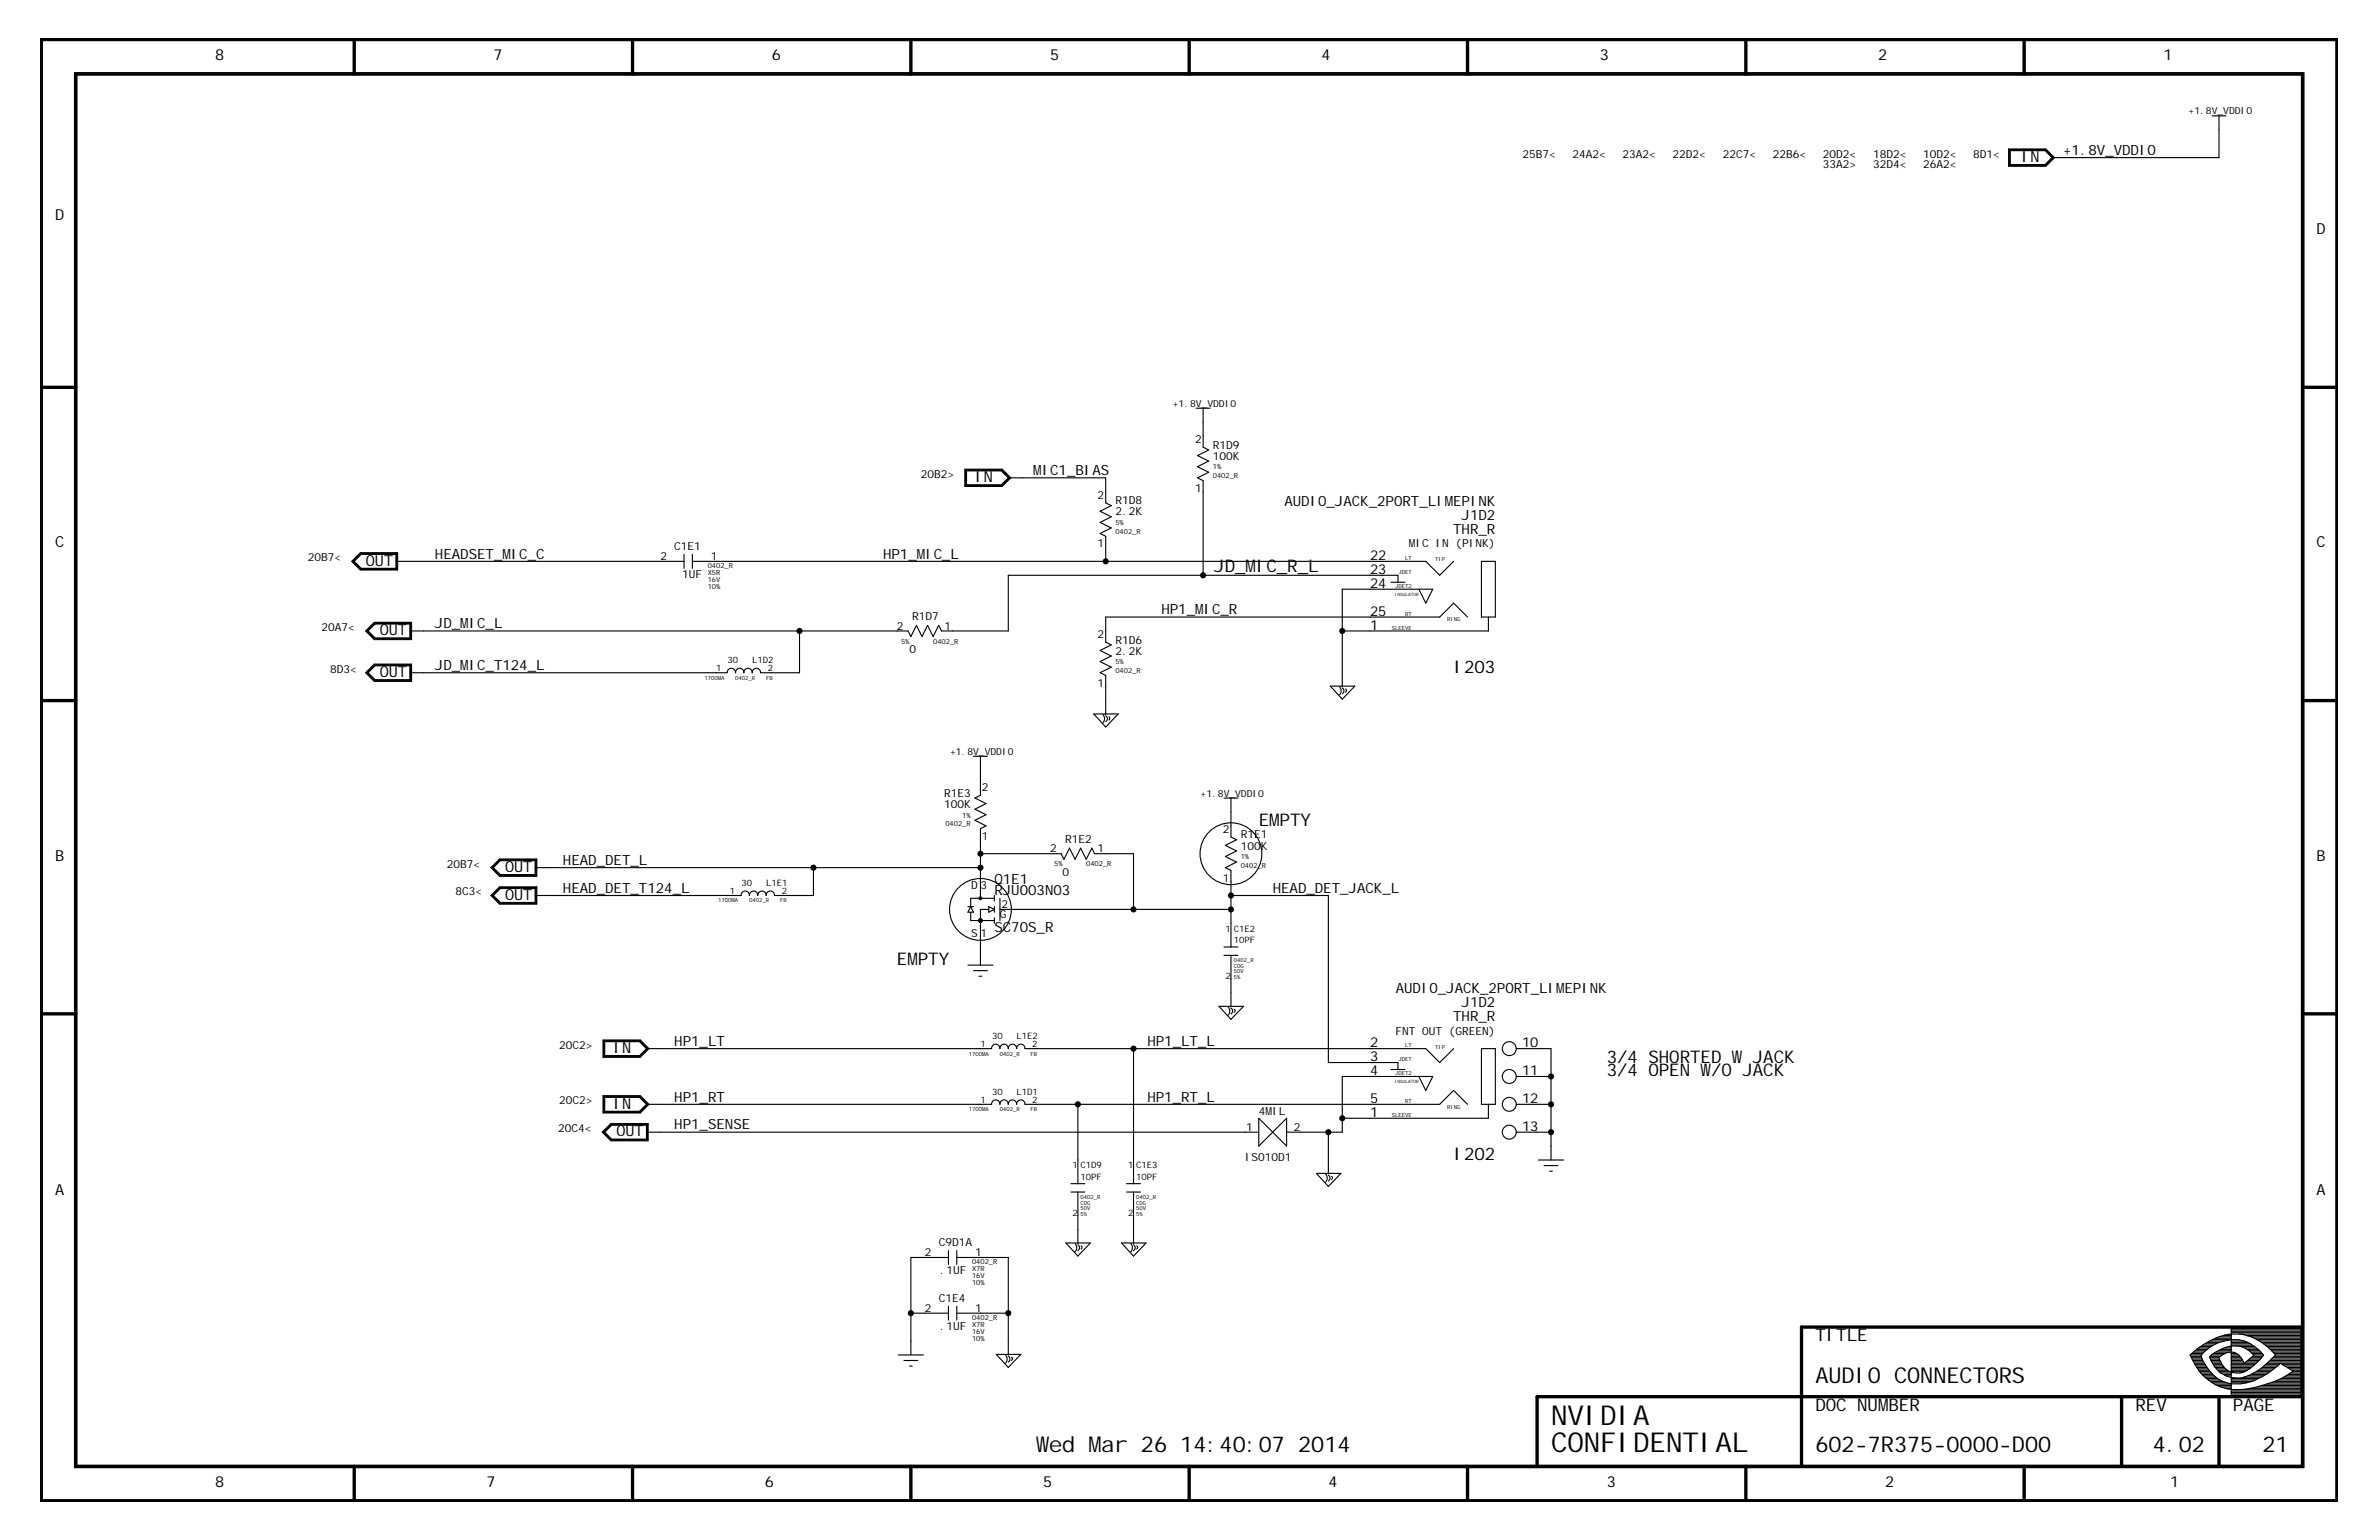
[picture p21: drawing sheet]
<svg xmlns="http://www.w3.org/2000/svg" width="432mm" height="279mm" viewBox="0 0 432 279" stroke-linecap="round" stroke-linejoin="round" font-family="sans-serif">
<defs><g id="words">
<g font-size="5">
<text x="281.5" y="263.5">CONFIDENTIAL</text>
<text x="281.5" y="258.5">NVIDIA</text>
</g>
<g font-size="4">
<text x="329.5" y="250.9">AUDIO CONNECTORS</text>
<text x="188.1" y="263.5">W</text>
<text x="190.4" y="263.5">ed M</text>
<text x="200" y="263.5">ar 26 14:40:07 2014</text>
<text x="329.5" y="263.5">602-7R375-0000-D00</text>
<text x="390.7" y="263.5">4.02</text>
<text x="410.6" y="263.5">21</text>
</g>
<g font-size="3.2">
<text x="220.4" y="103.9">JD_M</text>
<text x="228" y="103.9">IC_R_L</text>
<text x="263.8" y="122.1">I203</text>
<text x="228.5" y="149.8">EM</text>
<text x="232.3" y="149.8">PTY</text>
<text x="162.8" y="175.1">EM</text>
<text x="166.6" y="175.1">PTY</text>
<text x="291.6" y="192.8">3/4 SHORTED WJACK</text>
<text x="291.6" y="195.3">3/4 OPEN W</text>
<text x="310.6" y="195.3">/O JACK</text>
<text x="263.8" y="210.5">I202</text>
<text x="329.5" y="243.3">TITLE</text>
<text x="329.5" y="255.9">DOC NUM</text>
<text x="342.8" y="255.9">BER</text>
<text x="387.6" y="255.9">REV</text>
<text x="405.3" y="255.9">PAGE</text>
</g>
<g font-size="2.8">
<text x="39" y="10.9">8</text>
<text x="89.6" y="10.9">7</text>
<text x="140.1" y="10.9">6</text>
<text x="190.6" y="10.9">5</text>
<text x="239.8" y="10.9">4</text>
<text x="290.4" y="10.9">3</text>
<text x="340.9" y="10.9">2</text>
<text x="392.7" y="10.9">1</text>
<text x="366.9" y="29.4">IN</text>
<text x="10" y="40">D</text>
<text x="420.4" y="42.5">D</text>
<text x="176.9" y="87.4">IN</text>
<text x="10" y="99.3">C</text>
<text x="420.4" y="99.3">C</text>
<text x="66.4" y="102.6">OUT</text>
<text x="68.9" y="115.2">OUT</text>
<text x="68.9" y="122.8">OUT</text>
<text x="10" y="156.2">B</text>
<text x="91.7" y="158.2">OUT</text>
<text x="420.4" y="156.2">B</text>
<text x="91.7" y="163.2">OUT</text>
<text x="111.3" y="191">IN</text>
<text x="111.3" y="201.1">IN</text>
<text x="111.9" y="206.2">OUT</text>
<text x="10" y="216.8">A</text>
<text x="420.4" y="216.8">A</text>
<text x="39" y="269.8">8</text>
<text x="88.3" y="269.8">7</text>
<text x="138.8" y="269.8">6</text>
<text x="189.3" y="269.8">5</text>
<text x="241.1" y="269.8">4</text>
<text x="291.6" y="269.8">3</text>
<text x="342.1" y="269.8">2</text>
<text x="393.9" y="269.8">1</text>
</g>
<g font-size="2.6">
<text x="374.5" y="28.1">+1.8V_VDDIO</text>
<text x="187.6" y="86.2">M</text>
<text x="189.1" y="86.2">IC1_BIAS</text>
<text x="233.1" y="91.7">AUDIO_JACK_2PORT_LIM</text>
<text x="263.8" y="91.7">EPINK</text>
<text x="265.3" y="94.3">J1D2</text>
<text x="78.9" y="101.3">HEADSET_M</text>
<text x="92.7" y="101.3">IC_C</text>
<text x="160.3" y="101.3">HP1_M</text>
<text x="167.9" y="101.3">IC_L</text>
<text x="263.8" y="96.8">THR_R</text>
<text x="78.9" y="114">JD_M</text>
<text x="85.1" y="114">IC_L</text>
<text x="210.8" y="111.4">HP1_M</text>
<text x="218.5" y="111.4">IC_R</text>
<text x="78.9" y="121.5">JD_M</text>
<text x="85.1" y="121.5">IC_T124_L</text>
<text x="102.2" y="162">HEAD_DET_T124_L</text>
<text x="102.2" y="156.9">HEAD_DET_L</text>
<text x="180.5" y="160.4">Q1E1</text>
<text x="231" y="162">HEAD_DET_JACK_L</text>
<text x="180.5" y="162.5">RJU003N03</text>
<text x="180.5" y="169">SC70S_R</text>
<text x="253.3" y="180.1">AUDIO_JACK_2PORT_LIM</text>
<text x="263.8" y="185.2">THR_R</text>
<text x="265.3" y="182.7">J1D2</text>
<text x="284" y="180.1">EPINK</text>
<text x="122.4" y="189.7">HP1_LT</text>
<text x="208.3" y="189.7">HP1_LT_L</text>
<text x="122.4" y="199.9">HP1_RT</text>
<text x="208.3" y="199.9">HP1_RT_L</text>
<text x="122.4" y="204.9">HP1_SENSE</text>
</g>
<g font-size="2.5">
<text x="248.7" y="101.6">22</text>
<text x="248.7" y="104.1">23</text>
<text x="248.7" y="106.6">24</text>
<text x="248.7" y="111.7">25</text>
<text x="248.7" y="114.2">1</text>
<text x="248.7" y="190">2</text>
<text x="276.3" y="190">10</text>
<text x="248.7" y="192.5">3</text>
<text x="248.7" y="195.1">4</text>
<text x="276.3" y="195.1">11</text>
<text x="248.7" y="200.1">5</text>
<text x="248.7" y="202.6">1</text>
<text x="276.3" y="200.1">12</text>
<text x="276.3" y="205.2">13</text>
</g>
<g font-size="2">
<text x="276.3" y="28.6">25B7&lt;</text>
<text x="285.4" y="28.6">24A2&lt;</text>
<text x="294.5" y="28.6">23A2&lt;</text>
<text x="303.6" y="28.6">22D2&lt;</text>
<text x="312.7" y="28.6">22C7&lt;</text>
<text x="321.8" y="28.6">22B6&lt;</text>
<text x="330.9" y="28.6">20D2&lt;</text>
<text x="340" y="28.6">18D2&lt;</text>
<text x="349.1" y="28.6">10D2&lt;</text>
<text x="358.2" y="28.6">8D1&lt;</text>
<text x="330.9" y="30.4">33A2&gt;</text>
<text x="340" y="30.4">32D4&lt;</text>
<text x="349.1" y="30.4">26A2&lt;</text>
<text x="216.9" y="80.4">2</text>
<text x="220.1" y="83.4">100K</text>
<text x="220.1" y="81.4">R1D9</text>
<text x="167.1" y="86.7">20B2&gt;</text>
<text x="216.9" y="89.2">1</text>
<text x="199.2" y="90.5">2</text>
<text x="202.5" y="93.5">2.2K</text>
<text x="202.5" y="91.5">R1D8</text>
<text x="55.9" y="101.8">20B7&lt;</text>
<text x="119.9" y="101.6">2</text>
<text x="122.4" y="99.8">C1E1</text>
<text x="129" y="101.6">1</text>
<text x="199.2" y="99.3">1</text>
<text x="255.7" y="99.3">M</text>
<text x="256.9" y="99.3">IC IN (PINK)</text>
<text x="123.8" y="104.9">1UF</text>
<text x="165.5" y="112.5">R1D7</text>
<text x="58.4" y="114.5">20A7&lt;</text>
<text x="162.8" y="114.2">2</text>
<text x="165.1" y="118.5">0</text>
<text x="171.4" y="114.2">1</text>
<text x="199.2" y="115.7">2</text>
<text x="202.5" y="118.8">2.2K</text>
<text x="202.5" y="116.7">R1D6</text>
<text x="59.9" y="122.1">8D3&lt;</text>
<text x="199.2" y="124.6">1</text>
<text x="178.2" y="143.5">2</text>
<text x="171.4" y="146.6">100K</text>
<text x="171.4" y="144.5">R1E3</text>
<text x="178.2" y="152.4">1</text>
<text x="190.6" y="154.6">2</text>
<text x="193.3" y="152.9">R1E2</text>
<text x="199.2" y="154.6">1</text>
<text x="222" y="151.1">2</text>
<text x="225.2" y="152.1">R1E1</text>
<text x="225.2" y="154.1">100K</text>
<text x="81.1" y="157.4">20B7&lt;</text>
<text x="176.2" y="161.2">D</text>
<text x="178" y="161.2">3</text>
<text x="192.9" y="158.9">0</text>
<text x="222" y="159.9">1</text>
<text x="82.7" y="162.5">8C3&lt;</text>
<text x="181.5" y="166.5">G</text>
<text x="181.8" y="164.7">2</text>
<text x="176.2" y="170">S</text>
<text x="178" y="170">1</text>
<text x="101.5" y="190.3">20C2&gt;</text>
<text x="253.3" y="187.7">FNT OUT (GREEN)</text>
<text x="101.5" y="200.4">20C2&gt;</text>
<text x="228.5" y="202.4">4M</text>
<text x="230.9" y="202.4">IL</text>
<text x="101.3" y="205.4">20C4&lt;</text>
<text x="226.2" y="205.2">1</text>
<text x="234.8" y="205.2">2</text>
<text x="225.9" y="210.7">ISO10D1</text>
<text x="167.9" y="227.9">2</text>
<text x="170.4" y="226.1">C9D1A</text>
<text x="177" y="227.9">1</text>
<text x="170.6" y="231.2">.1UF</text>
<text x="167.9" y="238">2</text>
<text x="170.4" y="236.2">C1E4</text>
<text x="177" y="238">1</text>
<text x="170.6" y="241.3">.1UF</text>
</g>
<g font-size="1.7">
<text x="397.2" y="20.8">+1.8V_VDDIO</text>
<text x="212.9" y="73.8">+1.8V_VDDIO</text>
<text x="172.4" y="137">+1.8V_VDDIO</text>
<text x="217.9" y="144.5">+1.8V_VDDIO</text>
</g>
<g font-size="1.6">
<text x="130" y="121.8">1</text>
<text x="132.1" y="120.3">30</text>
<text x="136.5" y="120.3">L1D2</text>
<text x="139.4" y="121.8">2</text>
<text x="134.6" y="160.7">30</text>
<text x="139.1" y="160.7">L1E1</text>
<text x="132.5" y="162.2">1</text>
<text x="141.9" y="162.2">2</text>
<text x="222.5" y="169">1</text>
<text x="223.9" y="171.1">10PF</text>
<text x="223.9" y="169">C1E2</text>
<text x="222.5" y="177.6">2</text>
<text x="178" y="190">1</text>
<text x="180.1" y="188.5">30</text>
<text x="184.5" y="188.5">L1E2</text>
<text x="187.3" y="190">2</text>
<text x="178" y="200.1">1</text>
<text x="180.1" y="198.6">30</text>
<text x="184.5" y="198.6">L1D1</text>
<text x="187.3" y="200.1">2</text>
<text x="194.7" y="212">1</text>
<text x="196.1" y="214">10PF</text>
<text x="196.1" y="212">C1D9</text>
<text x="204.8" y="212">1</text>
<text x="206.2" y="214">10PF</text>
<text x="206.2" y="212">C1E3</text>
<text x="194.7" y="220.6">2</text>
<text x="204.8" y="220.6">2</text>
</g>
<g font-size="1.3">
<text x="220.1" y="86.7">0402_R</text>
<text x="220.1" y="85.2">1%</text>
<text x="202.5" y="95.3">5%</text>
<text x="202.5" y="96.8">0402_R</text>
<text x="128.4" y="105.6">16V</text>
<text x="128.4" y="104.4">X5R</text>
<text x="128.4" y="106.9">10%</text>
<text x="128.4" y="103.1">0402_R</text>
<text x="163.5" y="116.7">5%</text>
<text x="169.4" y="116.7">0402_R</text>
<text x="202.5" y="122.1">0402_R</text>
<text x="202.5" y="120.5">5%</text>
<text x="171.6" y="149.8">0402_R</text>
<text x="174.7" y="148.3">1%</text>
<text x="225.2" y="155.9">1%</text>
<text x="191.3" y="157.2">5%</text>
<text x="197.2" y="157.2">0402_R</text>
<text x="225.2" y="157.4">0402_R</text>
<text x="176.4" y="229.4">0402_R</text>
<text x="176.4" y="230.7">X7R</text>
<text x="176.4" y="233.2">10%</text>
<text x="176.4" y="231.9">16V</text>
<text x="176.4" y="239.5">0402_R</text>
<text x="176.4" y="240.8">X7R</text>
<text x="176.4" y="242">16V</text>
<text x="176.4" y="243.3">10%</text>
</g>
<g font-size="1">
<text x="255" y="101.6">LT</text>
<text x="260.5" y="101.8">TIP</text>
<text x="253.2" y="106.6">JDET2</text>
<text x="253.8" y="104.1">JDET</text>
<text x="255" y="111.7">RT</text>
<text x="262.7" y="112.7">RING</text>
<text x="252.6" y="114.2">SLEEVE</text>
<text x="127.9" y="123.3">1700M</text>
<text x="130.9" y="123.3">A</text>
<text x="133.5" y="123.3">0402_R</text>
<text x="139.1" y="123.3">FB</text>
<text x="130.4" y="163.7">1700M</text>
<text x="133.4" y="163.7">A</text>
<text x="136" y="163.7">0402_R</text>
<text x="141.6" y="163.7">FB</text>
<text x="223.9" y="175.6">C0G</text>
<text x="223.9" y="176.6">50V</text>
<text x="223.9" y="177.6">5%</text>
<text x="223.9" y="174.6">0402_R</text>
<text x="175.8" y="191.5">1700M</text>
<text x="178.9" y="191.5">A</text>
<text x="181.4" y="191.5">0402_R</text>
<text x="187" y="191.5">FB</text>
<text x="255" y="190">LT</text>
<text x="260.5" y="190.3">TIP</text>
<text x="253.2" y="195.1">JDET2</text>
<text x="253.8" y="192.5">JDET</text>
<text x="175.8" y="201.6">1700M</text>
<text x="178.9" y="201.6">A</text>
<text x="181.4" y="201.6">0402_R</text>
<text x="187" y="201.6">FB</text>
<text x="252.6" y="202.6">SLEEVE</text>
<text x="255" y="200.1">RT</text>
<text x="262.7" y="201.1">RING</text>
<text x="196.1" y="217.5">0402_R</text>
<text x="196.1" y="220.6">5%</text>
<text x="196.1" y="218.5">C0G</text>
<text x="196.1" y="219.6">50V</text>
<text x="206.2" y="217.5">0402_R</text>
<text x="206.2" y="218.5">C0G</text>
<text x="206.2" y="219.6">50V</text>
<text x="206.2" y="220.6">5%</text>
</g>
<g font-size=".8">
<text x="253.2" y="108.2">INSULATOR</text>
<text x="253.2" y="196.6">INSULATOR</text>
</g>
</g></defs>
<g fill="none" stroke="#000" stroke-width=".2">
<path d="M7.7 7.4h416.3zM7.7 7.4v264.7zM13.5 13.2h404.7zM13.5 13.2v253.1zM418.2 13.2v253.1zM424 7.4v264.7zM364.6 27h6.7zM364.6 27v3.2zM364.6 30.2h6.7zM364.7 27.1h6.6zM364.7 27.1v3zM364.7 30.1h6.6z"/>
<path d="M364.8 27.2h6.4zM364.8 27.2v2.8zM364.8 30h6.4zM364.9 27.3h6.3zM364.9 27.3v2.6zM364.9 29.9h6.3zM371.2 27.3l1.2 1.3zM371.2 29.9l1.2-1.3zM371.2 27.2l1.4 1.4zM371.2 30l1.4-1.4zM371.3 27.1l1.5 1.5zM371.3 30.1l1.5-1.5z"/>
<path d="M371.3 27l1.6 1.6zM371.3 30.2l1.6-1.6zM372.4 28.6h2.6zM375 28.6h27.8zM401.5 21h2.5zM402.8 21v2.5zM402.8 23.5v5.1zM217.1 74.1h2.5zM218.4 74.1v2.5zM218.4 79.1v2zM218.4 76.6v2.5zM175.1 85.1h6.8z"/>
<path d="M175.1 85.1v3.2zM175.1 88.3h6.8zM175.2 85.2h6.6zM175.2 85.2v3zM175.2 88.2h6.6zM175.3 85.3h6.5zM175.3 85.3v2.8zM175.3 88.1h6.5zM175.4 85.4h6.3zM175.4 85.4v2.6zM175.4 88h6.3zM181.7 85.4l1.3 1.3z"/>
<path d="M181.7 88l1.3-1.3zM181.8 85.3l1.4 1.4zM181.8 88.1l1.4-1.4zM181.8 85.2l1.5 1.5zM181.8 88.2l1.5-1.5zM181.9 85.1l1.6 1.6zM181.9 88.3l1.6-1.6zM183 86.7h2.5zM185.5 86.7h15.2zM199.7 92.8l2 1zM199.7 92.8l2-1.1zM199.7 94.8l2-1z"/>
<path d="M199.7 94.8l2 1zM199.7 96.8l1 .5zM199.7 96.8l2-1zM200.7 86.7v2.5zM200.7 99.3v2.5zM200.7 89.2v2zM200.7 91.2l1 .5zM200.7 97.3v2zM217.4 82.7l2 1zM217.4 82.7l2-1.1zM217.4 84.7l2-1zM217.4 84.7l2 1z"/>
<path d="M217.4 86.7l1 .5zM217.4 86.7l2-1zM218.4 81.1l1 .5zM218.4 87.2v2zM218.4 89.2v15.2zM63.8 101.8l1.6 1.6zM63.8 101.8l1.6-1.5zM64 101.8l1.5-1.4zM64 101.8l1.5 1.5zM64.1 101.8l1.4-1.3zM64.1 101.8l1.4 1.4zM64.3 101.8l1.3-1.2z"/>
<path d="M64.3 101.8l1.3 1.3zM65.4 100.3h6.8zM65.4 103.4h6.8zM65.5 100.4h6.6zM65.5 103.3h6.6zM65.5 100.5h6.5zM65.5 103.2h6.5zM65.6 100.6h6.3zM65.6 103.1h6.3zM66.4 114.5l1.5 1.5zM66.4 114.5l1.5-1.6zM66.5 114.5l1.5-1.5z"/>
<path d="M66.5 114.5l1.5 1.4zM66.7 114.5l1.3-1.4zM66.7 114.5l1.3 1.3zM66.8 114.5l1.3-1.3zM66.8 114.5l1.3 1.2zM67.9 112.9h6.8zM67.9 116h6.8zM68 113h6.6zM68 115.9h6.6zM68 113.1h6.5zM68 115.8h6.5zM68.1 113.2h6.3z"/>
<path d="M68.1 115.7h6.3zM71.9 100.6v2.5zM71.9 101.8h2.5zM72 100.5v2.7zM72.1 100.4v2.9zM72.2 100.3v3.1zM74.4 101.8h45.5zM74.4 113.2v2.5zM74.4 114.5h2.5zM74.5 113.1v2.7zM74.6 113v2.9zM74.7 112.9v3.1z"/>
<path d="M76.9 114.5h68.2zM119.9 101.8h4.3zM124.2 100.6v2.5zM125.7 100.6v2.5zM125.7 101.8h4.3zM130 101.8h70.7zM145.1 114.5h17.7zM145.1 114.5v7.6zM162.8 114.5h2zM164.8 114.5l.5 1zM166.3 113.5l1 2zM166.3 113.5l-1 2z"/>
<path d="M168.4 113.5l-1.1 2zM168.4 113.5l1 2zM170.4 113.5l-1 2zM170.4 113.5l.5 1zM170.9 114.5h2zM172.9 114.5h10.1zM183 104.4h35.4zM183 104.4v10.1zM199.7 118l2 1zM199.7 118l2-1zM200.7 101.8h48zM200.7 112h48z"/>
<path d="M200.7 112v2.5zM200.7 114.5v2zM200.7 116.5l1 .5zM218.4 104.4h30.3zM243.6 106.9h5.1zM243.6 106.9v7.6zM243.6 114.5h5.1zM243.6 114.5v7.6zM248.7 104.4h5zM248.7 101.8h10.1zM248.7 106.9h11.3zM248.7 114.5h21.5z"/>
<path d="M248.7 112h12.6zM252.5 105.6h2.5zM253.7 104.4v1.2zM257.5 106.9l1.3 2.5zM258.8 101.8l2.5 2.6zM260 106.9l-1.2 2.5zM261.3 112l2.5-2.6zM261.3 104.4l2.5-2.6zM263.8 109.4l2.6 2.6zM268.9 101.8h2.5zM268.9 101.8v10.2zM268.9 112h2.5z"/>
<path d="M270.2 112v2.5zM271.4 101.8v10.2zM66.4 122.1l1.5 1.5zM66.4 122.1l1.5-1.6zM66.5 122.1l1.5-1.5zM66.5 122.1l1.5 1.4zM66.7 122.1l1.3-1.4zM66.7 122.1l1.3 1.3zM66.8 122.1l1.3-1.3zM66.8 122.1l1.3 1.2zM67.9 120.5h6.8zM67.9 123.6h6.8z"/>
<path d="M68 120.6h6.6zM68 123.5h6.6zM68 120.7h6.5zM68 123.4h6.5zM68.1 120.8h6.3zM68.1 123.3h6.3zM74.4 120.8v2.5zM74.4 122.1h2.5zM74.5 120.7v2.7zM74.6 120.6v2.9zM74.7 120.5v3.1zM76.9 122.1h53.1z"/>
<path d="M130 122.1h2zM132 122.1a.76 .76 0 0 1 .7-.9 .76 .76 0 0 1 .8 .9 .76 .76 0 0 1 .8-.9 .76 .76 0 0 1 .7 .9M135 122.1a.76 .76 0 0 1 .8-.9 .76 .76 0 0 1 .7 .9 .76 .76 0 0 1 .8-.9 .76 .76 0 0 1 .7 .9M138 122.1h2.1zM140.1 122.1h5zM176.7 137.2h2.5zM178 139.7v2.6zM178 137.2v2.5zM198.5 129.5l2.2 2.4zM198.5 129.5h4.5zM199.7 120l2-1zM199.7 120l2 1z"/>
<path d="M199.7 122.1l1 .5zM199.7 122.1l2-1.1zM200.2 129.7a1.06 1.06 0 0 1 0 1.4M200.7 124.6v2.5zM200.7 122.6v2zM200.7 127.1v2.5zM200.7 129.9l.1 .1a.61 .61 0 0 1-.1 .9M201.3 130.1l.1 .3-.1 .2M203 129.5l-2.3 2.4zM241.5 124.5l2.1 2.4zM241.5 124.5h4.4zM243.1 124.6a1.06 1.06 0 0 1 0 1.5"/>
<path d="M243.6 122.1v2.5zM243.6 124.8l.2 .1a.61 .61 0 0 1-.2 1M244.2 125l.2 .3-.2 .3M245.9 124.5l-2.3 2.4zM89.1 157.4l1.6 1.6zM89.1 157.4l1.6-1.5zM89.2 157.4l1.5-1.4zM89.2 157.4l1.5 1.5zM89.4 157.4l1.4-1.3zM89.4 157.4l1.4 1.4zM89.6 157.4l1.2-1.2zM89.6 157.4l1.2 1.3z"/>
<path d="M90.7 155.9h6.7zM90.7 159h6.7zM90.7 156h6.6zM90.7 158.9h6.6zM90.8 156.1h6.4zM90.8 158.8h6.4zM90.8 156.2h6.3zM90.8 158.7h6.3zM97.1 156.2v2.5zM97.1 157.4h2.6zM97.2 156.1v2.7zM97.3 156v2.9z"/>
<path d="M97.4 155.9v3.1zM99.7 157.4h47.9zM147.6 157.4h30.4zM147.6 157.4v5.1zM176.9 144.8l1.1-.5zM176.9 146.8l2.1-1zM176.9 144.8l2.1 1zM176.9 146.8l2.1 1zM176.9 148.8l2.1-1zM176.9 148.8l2.1 1zM178 142.3v2zM178 150.3l1-.5z"/>
<path d="M178 150.3v2.1zM178 154.9h12.6zM178 152.4v2.5zM178 154.9v2.5zM178 157.4v2.5zM178 159.9v3.1zM190.6 154.9h2zM192.6 154.9l.5 1zM194.1 153.9l1 2zM194.1 153.9l-1 2zM196.1 153.9l-1 2zM196.1 153.9l1.1 2z"/>
<path d="M198.2 153.9l-1 2zM198.2 153.9l.5 1zM198.7 154.9h2zM200.7 154.9h5zM205.7 154.9v10.1zM222.2 144.8h2.5zM222.4 153.4l2 1zM222.4 153.4l2-1zM222.4 155.4l2-1zM222.4 155.4l2 1zM222.4 157.4l1 .5zM222.4 157.4l2-1z"/>
<path d="M223.4 147.3v2.5zM223.4 159.9v2.6zM223.4 144.8v2.5zM223.4 149.8v2.1zM223.4 151.9l1 .5zM223.4 157.9v2zM89.1 162.5l1.6 1.5zM89.1 162.5l1.6-1.6zM89.2 162.5l1.5-1.5zM89.2 162.5l1.5 1.4zM89.4 162.5l1.4-1.4zM89.4 162.5l1.4 1.3z"/>
<path d="M89.6 162.5l1.2-1.3zM89.6 162.5l1.2 1.2zM90.7 160.9h6.7zM90.7 164h6.7zM90.7 161h6.6zM90.7 163.9h6.6zM90.8 161.1h6.4zM90.8 163.8h6.4zM90.8 161.2h6.3zM90.8 163.7h6.3zM97.1 161.2v2.5zM97.1 162.5h2.6z"/>
<path d="M97.2 161.1v2.7zM97.3 161v2.9zM97.4 160.9v3.1zM99.7 162.5h32.8zM132.5 162.5h2zM134.5 162.5a.76 .76 0 0 1 .8-.8 .76 .76 0 0 1 .7 .8 .76 .76 0 0 1 .8-.8 .76 .76 0 0 1 .7 .8 .76 .76 0 0 1 .8-.8 .76 .76 0 0 1 .8 .8 .76 .76 0 0 1 .7-.8 .76 .76 0 0 1 .8 .8M140.6 162.5h2zM142.6 162.5h5zM175.7 175.1h4.5zM175.7 164.5h1zM175.7 165.5h1zM176.2 163v1.5z"/>
<path d="M176.2 164.5l.5 1zM176.2 164.5l-.5 1zM176.2 165.5v1.5zM176.2 163h4.3zM176.2 167h4.3zM176.7 176.1h2.5zM177.7 177.1h.5zM178 170v2.6zM178 172.6v2.5zM178 165v5zM178 165h1.5zM179.5 164.5v1z"/>
<path d="M179.5 165.5l1-.5zM179.5 164.5l1 .5zM180.5 166.5v1zM180.5 162.5v1zM180.5 164.5v1zM181.5 163v4zM181.5 165h1.5zM183 165h22.7zM205.7 165h17.7zM222.2 173.3h2.5zM222.2 171.8h2.5zM223.4 162.5h17.7z"/>
<path d="M223.4 162.5v2.5zM223.4 165v2.5zM223.4 177.6v2.5zM223.4 167.5v4.3zM223.4 173.3v4.3zM241.1 162.5v30.3zM109.5 198.8h6.7zM109.5 198.8v3.1zM109.5 188.7h6.7zM109.5 188.7v3.1zM109.5 191.8h6.7zM109.6 198.9h6.6z"/>
<path d="M109.6 198.9v2.9zM109.6 188.8h6.6zM109.6 188.8v2.9zM109.6 191.7h6.6zM109.7 199h6.4zM109.7 199v2.7zM109.7 188.9h6.4zM109.7 188.9v2.7zM109.7 191.6h6.4zM109.8 199.1h6.3zM109.8 199.1v2.5zM109.8 189h6.3z"/>
<path d="M109.8 189v2.5zM109.8 191.5h6.3zM116.1 199.1l1.2 1.3zM116.1 189l1.2 1.3zM116.1 191.5l1.2-1.2zM116.1 199l1.4 1.4zM116.1 188.9l1.4 1.4zM116.2 198.9l1.4 1.5zM116.2 188.8l1.4 1.5zM116.2 191.7l1.4-1.4zM116.2 198.8l1.6 1.6zM116.2 188.7l1.6 1.6z"/>
<path d="M116.2 191.8l1.6-1.5zM117.3 190.3h2.6zM117.5 190.3l-1.4 1.3zM119.9 190.3h58.1zM178 190.3h2zM180 190.3a.76 .76 0 0 1 .7-.9 .76 .76 0 0 1 .8 .9 .76 .76 0 0 1 .8-.9 .76 .76 0 0 1 .7 .9 .76 .76 0 0 1 .8-.9 .76 .76 0 0 1 .7 .9M184.5 190.3a.76 .76 0 0 1 .8-.9 .76 .76 0 0 1 .7 .9M186 190.3h2.1zM188.1 190.3h17.6zM205.7 190.3h43zM205.7 190.3v20.2zM221.2 182.6l2.2 2.3z"/>
<path d="M221.2 182.6h4.5zM222.9 182.7a1.06 1.06 0 0 1 0 1.5M223.4 180.1v2.6zM223.4 182.9l.1 .1a.61 .61 0 0 1-.1 1M224 183.1l.2 .3-.2 .3M225.7 182.6l-2.3 2.3zM241.1 192.8h7.6zM243.6 195.3h5.1zM243.6 195.3v7.6zM248.7 192.8h5zM248.7 190.3h10.1zM248.7 195.3h11.3z"/>
<path d="M252.5 194h2.5zM253.7 192.8v1.2zM257.5 195.3l1.3 2.5zM258.8 190.3l2.5 2.5zM260 195.3l-1.2 2.5zM261.3 192.8l2.5-2.5zM263.8 197.8l2.6 2.6zM268.9 190.3h2.5zM268.9 190.3v10.1zM271.4 190.3v10.1zM275.2 190.3h3.8zM275.2 195.3h3.8z"/>
<path d="M279 195.3h2.5zM279 190.3h2.5zM281.5 190.3v5zM281.5 195.3v5.1zM109.3 205.4l1.6 1.6zM109.3 205.4l1.6-1.6zM109.5 201.9h6.7zM109.5 205.4l1.4-1.5zM109.5 205.4l1.4 1.5zM109.6 201.8h6.6zM109.6 205.4l1.4 1.4zM109.7 201.7h6.4z"/>
<path d="M109.8 201.6h6.3zM109.8 205.4l1.2-1.3zM109.8 205.4l1.2 1.3zM110.9 203.8h6.7zM110.9 207h6.7zM110.9 203.9h6.6zM110.9 206.9h6.6zM111 204l-1.4 1.4zM111 204h6.4zM111 206.8h6.4zM111 204.1h6.3zM111 206.7h6.3z"/>
<path d="M116.1 201.6l1.2-1.2zM116.2 201.8l1.4-1.4zM116.2 201.9l1.6-1.5zM117.3 200.4h2.6zM117.3 204.1v2.6zM117.3 205.4h2.6zM117.4 204v2.8zM117.5 200.4l-1.4 1.3zM117.5 203.9v3zM117.6 203.8v3.2zM119.9 205.4h106zM119.9 200.4h58.1z"/>
<path d="M178 200.4h2zM180 200.4a.76 .76 0 0 1 .7-.9 .76 .76 0 0 1 .8 .9 .76 .76 0 0 1 .8-.9 .76 .76 0 0 1 .7 .9 .76 .76 0 0 1 .8-.9 .76 .76 0 0 1 .7 .9M184.5 200.4a.76 .76 0 0 1 .8-.9 .76 .76 0 0 1 .7 .9M186 200.4h2.1zM188.1 200.4h7.5zM194.4 216.3h2.5zM194.4 214.8h2.5zM195.6 210.5v4.3zM195.6 216.3v4.3zM195.6 200.4h53.1zM195.6 200.4v10.1zM204.5 216.3h2.5z"/>
<path d="M204.5 214.8h2.5zM205.7 210.5v4.3zM205.7 216.3v4.3zM225.9 205.4h2.6zM228.5 202.9l5 5zM228.5 202.9v5zM233.5 202.9v5zM233.5 205.4h2.6zM233.5 202.9l-5 5zM236.1 205.4h5zM238.9 212.9l2.2 2.4zM238.9 212.9h4.5z"/>
<path d="M240.6 213a1.06 1.06 0 0 1 0 1.5M241.1 205.4h2.5zM241.1 205.4v5.1zM241.1 210.5v2.5zM241.1 213.2l.1 .1a.61 .61 0 0 1-.1 1M241.7 213.4l.2 .3-.2 .3M243.4 212.9l-2.3 2.4zM243.6 202.9h5.1zM243.6 202.9v2.5zM248.7 200.4h12.6zM248.7 202.9h21.5zM261.3 200.4l2.5-2.6z"/>
<path d="M268.9 200.4h2.5zM270.2 200.4v2.5zM275.2 200.4h3.8zM275.2 205.4h3.8zM279 200.4h2.5zM279 205.4h2.5zM279.2 210.5h4.6zM280.3 211.5h2.5zM281.3 212.5h.5zM281.5 207.9v2.6zM281.5 200.4v5zM281.5 205.4v2.5z"/>
<path d="M165.3 228.1h2.6zM165.3 228.1v10.1zM165.3 238.2h2.6zM165.3 238.2v5.1zM167.9 228.1h4.2zM167.9 238.2h4.2zM172.1 226.9v2.5zM172.1 237v2.5zM173.7 226.9v2.5zM173.7 228.1h4.3zM173.7 237v2.5zM173.7 238.2h4.3z"/>
<path d="M178 228.1h5zM178 238.2h5zM183 228.1v10.1zM183 238.2v5.1zM193.5 225.5l2.1 2.4zM193.5 225.5h4.4zM195.1 225.6a1.06 1.06 0 0 1 0 1.5M195.6 220.6v2.5zM195.6 223.1v2.5zM195.6 225.8l.2 .1a.61 .61 0 0 1-.2 1M196.2 226l.2 .4-.2 .2M197.9 225.5l-2.3 2.4z"/>
<path d="M203.6 225.5l2.1 2.4zM203.6 225.5h4.4zM205.2 225.6a1.06 1.06 0 0 1 0 1.5M205.7 220.6v2.5zM205.7 223.1v2.5zM205.7 225.8l.2 .1a.61 .61 0 0 1-.2 1M206.3 226l.2 .4-.2 .2M208 225.5l-2.3 2.4zM163.1 245.8h4.5zM164.1 246.8h2.5zM165.1 247.8h.5zM165.3 243.3v2.5z"/>
<path d="M180.8 245.7l2.2 2.4zM180.8 245.7h4.5zM182.5 245.8a1.06 1.06 0 0 1 0 1.5M183 243.3v2.5zM183 246.1l.1 .1a.61 .61 0 0 1-.1 .9M183.6 246.3l.2 .3-.2 .2M185.3 245.7l-2.3 2.4zM397.5 245.8l1.3-1.1zM397.5 245.8l.5 1zM397.6 245.8h2zM397.7 246.1h1.8zM397.8 246.3h1.8z"/>
<path d="M397.9 245.6h1.8zM397.9 246.6h1.8zM398 246.8l.4 .7zM398.1 246.8h1.7zM398.2 247.1h1.7zM398.2 245.3h1.8zM398.3 247.3h1.8zM398.4 247.5l.4 .6zM398.4 245.1h1.8zM398.5 247.6h1.7zM398.6 247.8h1.8zM398.7 244.8h1.8z"/>
<path d="M398.8 248.1h1.8zM398.8 248.1l.4 .7zM398.8 244.7l.5-.3zM398.9 248.3h1.8zM399.1 244.6h1.8zM399.1 248.6h1.8zM399.2 248.8l.4 .5zM399.3 244.4l.6-.4zM399.3 248.9h1.8zM399.5 244.3h1.8zM399.5 249.1h1.9zM399.5 246.1l.1 .1z"/>
<path d="M399.5 245.9v.2zM399.6 246.2l.1 .3zM399.6 249.3l.2 .2zM399.7 246.5l.1 .4zM399.7 245.6l.5-.4zM399.7 245.6l-.2 .3zM399.7 249.4h1.9zM399.8 244.1h1.8zM399.8 246.9l.4 .6zM399.8 249.5l.5 .5zM399.9 244l.7-.5zM400 249.6h1.9z"/>
<path d="M400.2 245.2l.5-.4zM400.2 243.8h2zM400.2 249.9h2zM400.2 247.5l.3 .4zM400.3 250l.5 .4zM400.5 247.9l.4 .7zM400.6 250.1h1.9zM400.6 243.5l.5-.3zM400.7 243.5h2.1zM400.7 244.8l.6-.5zM400.8 250.4l.6 .4zM400.9 250.4h2z"/>
<path d="M400.9 248.6l.4 .4zM401.1 243.3h2.6zM401.1 246.2v.2zM401.1 246.3h1.6zM401.1 243.2l.5-.2zM401.1 246.4l.1 .1zM401.1 246.1v.1zM401.2 246.1h1.8zM401.2 246.1h.1M401.2 246.5l.1 .3zM401.2 246.6h1.6zM401.2 250.6h2.2z"/>
<path d="M401.3 244.3l.9-.5zM401.3 245.9l-.1 .2zM401.3 249l.7 .7zM401.3 246.8l.1 .3zM401.3 246.8h1.6zM401.4 250.8l.6 .3zM401.4 245.8h1.9zM401.4 247.1h1.7zM401.4 247.1l.6 .9zM401.5 245.7l.5-.3zM401.5 245.7l-.2 .2zM401.6 243l.7-.3z"/>
<path d="M401.6 250.9h2.5zM401.6 247.3h1.6zM401.6 243h3.4zM401.8 245.6h2zM401.8 247.6h1.5zM401.9 247.8h1.6zM402 245.4l.4-.2zM402 251.1l.2 .2zM402 251.1h3zM402 248l.8 .9zM402 249.7l.8 .6zM402.1 248.1h1.6z"/>
<path d="M402.2 242.8h2.8zM402.2 243.8l.5-.2zM402.2 251.3l.6 .2zM402.3 242.7l.5-.2zM402.3 245.3h2.3zM402.3 248.3h1.6zM402.4 245.2l.6-.3zM402.5 251.4h2.5zM402.6 248.6h1.7zM402.7 245.1h2.3zM402.7 243.6l.5-.2zM402.7 246.3l.6-.4z"/>
<path d="M402.7 246.3l.3 .7zM402.8 242.5l.5-.1zM402.8 248.9h1.9zM402.8 248.9l.3 .2zM402.8 251.5l.6 .2zM402.8 250.3l.5 .3zM402.9 242.5h2.1zM403 244.9l.6-.3zM403 247l.2 .4zM403.1 249.1h1.9zM403.1 251.6h1.9zM403.1 249.1l.7 .4z"/>
<path d="M403.2 244.8h1.8zM403.2 243.4l.5-.1zM403.2 247.4l.3 .4zM403.3 242.4l.4-.2zM403.3 245.9l.9-.5zM403.3 250.6l.3 .1zM403.4 251.7l.4 .1zM403.5 247.8l.1 .2zM403.6 249.4h1.4zM403.6 244.6l.6-.2zM403.6 248l.3 .3zM403.6 250.7l.3 .1z"/>
<path d="M403.7 242.3h1.3zM403.7 242.2l.6-.1zM403.7 243.3l.5-.1zM403.8 244.6h1.2zM403.8 249.5l.4 .2zM403.8 251.8l.5 .2zM403.9 250.8l.3 .1zM403.9 248.3l.4 .3zM404 251.9h1zM404.1 249.6h.9zM404.2 245.4l.5-.1zM404.2 244.4l.3-.1z"/>
<path d="M404.2 250.9h.2zM404.2 249.7l.8 .2zM404.2 243.2l.8-.2zM404.3 242.1h.2zM404.3 248.6l.2 .2zM404.3 252l.7 .1zM404.4 250.9l.3 .1zM404.5 244.3l.5-.1zM404.5 248.8l.6 .2zM404.5 242.1l.5-.1zM404.6 244.3h.4zM404.7 245.3h.5z"/>
<path d="M404.7 251l.3 .1zM405 241v12.1zM405 247.3h4.5zM405 252.1h12.6zM405 252.9h12.6zM405 252.4h12.6zM405 241.3h12.6zM405 252.6h12.6zM405 241.5h12.6zM405 241.8h12.6zM405 248.1h3.6zM405 247.8h3.9z"/>
<path d="M405 243.5h2.9zM405 243.8h3.4zM405 244.1h3.8zM405 247.6h4.2zM405 248.6h2.8zM405 248.3h3.2zM405 250.9h2.7zM405 250.6h3.7zM405 250.4h4.3zM405 250.1h4.8zM405 243.3h2.2zM405 246.6h1.9z"/>
<path d="M405 245.8h1.2zM405 246.3h1.7zM405 246.1h1.5zM405 245.6h.9zM405 248.9h2.4zM405 247.1h2.2zM405 246.8h2.1zM405 241h12.6zM405 253.1h12.6zM405 242h1.4zM405 243h1zM405 244.2h.9z"/>
<path d="M405 251.1h1.6zM405 252.1h.7zM405 249.9l.4 .1zM405.1 249l.8 .1zM405.2 245.3l.3 .1zM405.4 250h.6zM405.5 245.4h.1zM405.6 245.4l.2 .1zM405.7 252.1h1.4zM405.8 245.5l.3 .2zM405.9 244.2l.6 .1zM405.9 249.1h.6z"/>
<path d="M406 250h.5zM406 243l.5 .1zM406.1 245.7l.2 .1zM406.3 245.8l.2 .2zM406.4 242l.6 .1zM406.5 242h11.1zM406.5 243.1l.8 .2zM406.5 246l.3 .3zM406.5 244.3h.1M406.5 249.1h.3zM406.5 244.3l.5 .1zM406.5 250l.7-.1z"/>
<path d="M406.6 251.1l.6-.1zM406.8 246.3l.1 .2zM406.8 249.1h.1M406.8 249.1l.3-.1zM406.9 244.3h2.3zM406.9 246.5l.1 .2zM407 242.1l.4 .1zM407 242.1h.1M407 244.4h.1zM407 246.7l.3 .5zM407.1 244.4l.4 .2zM407.1 249l.2-.1z"/>
<path d="M407.2 252.1h.1M407.2 249.9l.2-.1zM407.2 252.1l.3-.1zM407.2 251l.6-.1zM407.3 247.2l.1 .1zM407.3 243.3l.5 .2zM407.3 249.9h3zM407.3 248.9l.4-.2zM407.4 247.3l1.6-1.4zM407.4 242.2l.7 .2zM407.4 249.8l.3-.1zM407.5 244.6h2z"/>
<path d="M407.5 244.6l.5 .3zM407.5 252l.7-.1zM407.7 247.1h2zM407.7 249.7l.6-.2zM407.7 248.7l.2-.1zM407.8 242.3h9.8zM407.8 250.9l.6-.2zM407.8 243.5l.4 .2zM407.9 248.6l.2-.2zM407.9 244.8h1.9zM408 246.8h2zM408 244.9l.4 .3z"/>
<path d="M408.1 242.4l.4 .1zM408.1 249.6h2.7zM408.1 248.4l.2-.1zM408.2 243.7l.2 .1zM408.2 251.9l.8-.1zM408.3 246.6h1.9zM408.3 245.1h1.8zM408.3 249.5l.2-.1zM408.3 248.3l.2-.1zM408.4 243.8l.6 .4zM408.4 250.7l.5-.1zM408.4 245.2l.7 .7z"/>
<path d="M408.5 251.9h9.1zM408.5 242.5l.6 .2zM408.5 249.4l.6-.3zM408.5 248.2l.7-.6zM408.6 245.3h1.7zM408.6 246.3h1.8zM408.6 242.5h9zM408.7 249.4h2.5zM408.8 245.6h1.7zM408.9 246.1h1.7zM408.9 250.6l.5-.3zM409 244.2l.3 .2z"/>
<path d="M409 245.9h.1M409 251.8l1.7-.5zM409.1 242.7l1.1 .6zM409.1 245.8h1.7zM409.1 249.1l1-.6zM409.1 249.1h2.6zM409.2 242.8h8.4zM409.2 247.6l.9-.9zM409.3 244.4l.3 .2zM409.4 250.3l.6-.2zM409.6 248.9h2.4zM409.6 244.6l.2 .2z"/>
<path d="M409.6 243h8zM409.6 251.6h8zM409.8 244.8l.2 .2zM409.9 248.6h2.5zM410 250.1l.6-.3zM410 245l.2 .2zM410.1 243.3h7.5zM410.1 248.5l.7-.6zM410.2 243.3l.3 .3zM410.2 245.2l.2 .2zM410.3 248.3h2.4zM410.4 246.4h.1"/>
<path d="M410.4 246.4l-.3 .3zM410.4 245.4l.2 .2zM410.5 243.5h7.1zM410.5 251.4h7.1zM410.5 243.6l.7 .5zM410.6 249.8l.6-.4zM410.6 248.1h2.4zM410.6 246.1l-.2 .3zM410.6 245.6l.2 .3zM410.7 251.3l1.1-.3zM410.7 246l-.1 .1zM410.7 246l.1-.1z"/>
<path d="M410.8 247.9l.9-.7zM410.8 243.8h6.8zM410.9 247.8h2.4zM411.2 247.6h2.4zM411.2 244.1l.2 .2zM411.2 249.4l.3-.1zM411.2 244.1h6.4zM411.4 251.1h6.2zM411.4 244.3l.4 .2zM411.5 244.3h6.1zM411.5 247.3h6.1zM411.5 249.3l.6-.4z"/>
<path d="M411.8 244.5l.9 1zM411.8 247.1h5.8zM411.8 244.6h5.8zM411.8 251l.8-.3zM412 246.8h5.6zM412.1 244.8h5.5zM412.1 248.9l1.1-.9zM412.2 250.9h5.4zM412.3 246.6h5.3zM412.3 245.1h5.3zM412.5 246.3h5.1zM412.6 245.3h5z"/>
<path d="M412.6 250.7l.8-.3zM412.7 245.5l.3 .3zM412.8 246.1h4.8zM412.8 245.6h4.8zM412.9 250.6h4.7zM413 245.8l-1.3 1.4zM413.1 245.8h4.5zM413.2 248l.7-.6zM413.4 250.4l.7-.3zM413.5 250.4h4.1zM413.9 247.4h.1M413.9 247.3l.4 .3z"/>
<path d="M414 250.1h3.6zM414.1 250.1l.7-.4zM414.3 247.6l1.9 1.2zM414.3 247.6h3.3zM414.5 249.9h3.1zM414.7 247.8h2.9zM414.8 249.7l.3-.2zM414.9 249.6h2.7zM415.1 249.5l.7-.4zM415.2 248.1h2.4zM415.3 249.4h2.3zM415.6 248.3h2z"/>
<path d="M415.7 249.1h1.9zM415.8 249.1l.4-.3zM416 248.6h1.6zM416.1 248.9h1.5zM417.6 241v12.1zM7.7 272.1h416.3zM13.5 266.3h404.7z"/>
<circle cx="223.4" cy="154.9" r="5.6"/>
<circle cx="178" cy="165" r="5.6"/>
<circle cx="178" cy="167" r=".35"/>
<circle cx="178" cy="163" r=".25"/>
<circle cx="178" cy="167" r=".25"/>
<circle cx="273.9" cy="195.3" r="1.26"/>
<circle cx="273.9" cy="190.3" r="1.26"/>
<circle cx="273.9" cy="205.4" r="1.26"/>
<circle cx="273.9" cy="200.4" r="1.26"/>
</g>
<g fill="#000">
<circle cx="145.1" cy="114.5" r=".56"/>
<circle cx="200.7" cy="101.8" r=".56"/>
<circle cx="218.4" cy="104.4" r=".56"/>
<circle cx="243.6" cy="114.5" r=".56"/>
<circle cx="147.6" cy="157.4" r=".56"/>
<circle cx="178" cy="154.9" r=".56"/>
<circle cx="178" cy="157.4" r=".56"/>
<circle cx="205.7" cy="165" r=".56"/>
<circle cx="223.4" cy="165" r=".56"/>
<circle cx="223.4" cy="162.5" r=".56"/>
<circle cx="205.7" cy="190.3" r=".56"/>
<circle cx="281.5" cy="195.3" r=".56"/>
<circle cx="195.6" cy="200.4" r=".56"/>
<circle cx="241.1" cy="205.4" r=".56"/>
<circle cx="243.6" cy="202.9" r=".56"/>
<circle cx="281.5" cy="200.4" r=".56"/>
<circle cx="281.5" cy="205.4" r=".56"/>
<circle cx="165.3" cy="238.2" r=".56"/>
<circle cx="183" cy="238.2" r=".56"/>
</g>
<g fill="none" stroke="#000" stroke-width=".61">
<path d="M7.5 7.1h416.7zM7.5 7.1v265.2zM13.8 13.4h404.1zM13.8 13.4v252.6zM64.3 7.1v6.3zM114.8 7.1v6.3zM165.3 7.1v6.3zM215.8 7.1v6.3zM266.4 7.1v6.3zM316.9 7.1v6.3zM367.4 7.1v6.3zM417.9 13.4v252.6z"/>
<path d="M424.2 7.1v265.2zM7.5 70.3h6.3zM417.9 70.3h6.3zM7.5 127.1h6.3zM417.9 127.1h6.3zM7.5 183.9h6.3zM417.9 183.9h6.3zM279 253.4h138.9zM279 253.4v12.6zM327 240.8h90.9zM327 240.8v25.2zM385.1 253.4v12.6z"/>
<path d="M402.8 253.4v12.6zM7.5 272.3h416.7zM13.8 266h404.1zM64.3 266v6.3zM114.8 266v6.3zM165.3 266v6.3zM215.8 266v6.3zM266.4 266v6.3zM316.9 266v6.3zM367.4 266v6.3z"/>
</g>
<use href="#words"/>
</svg>
